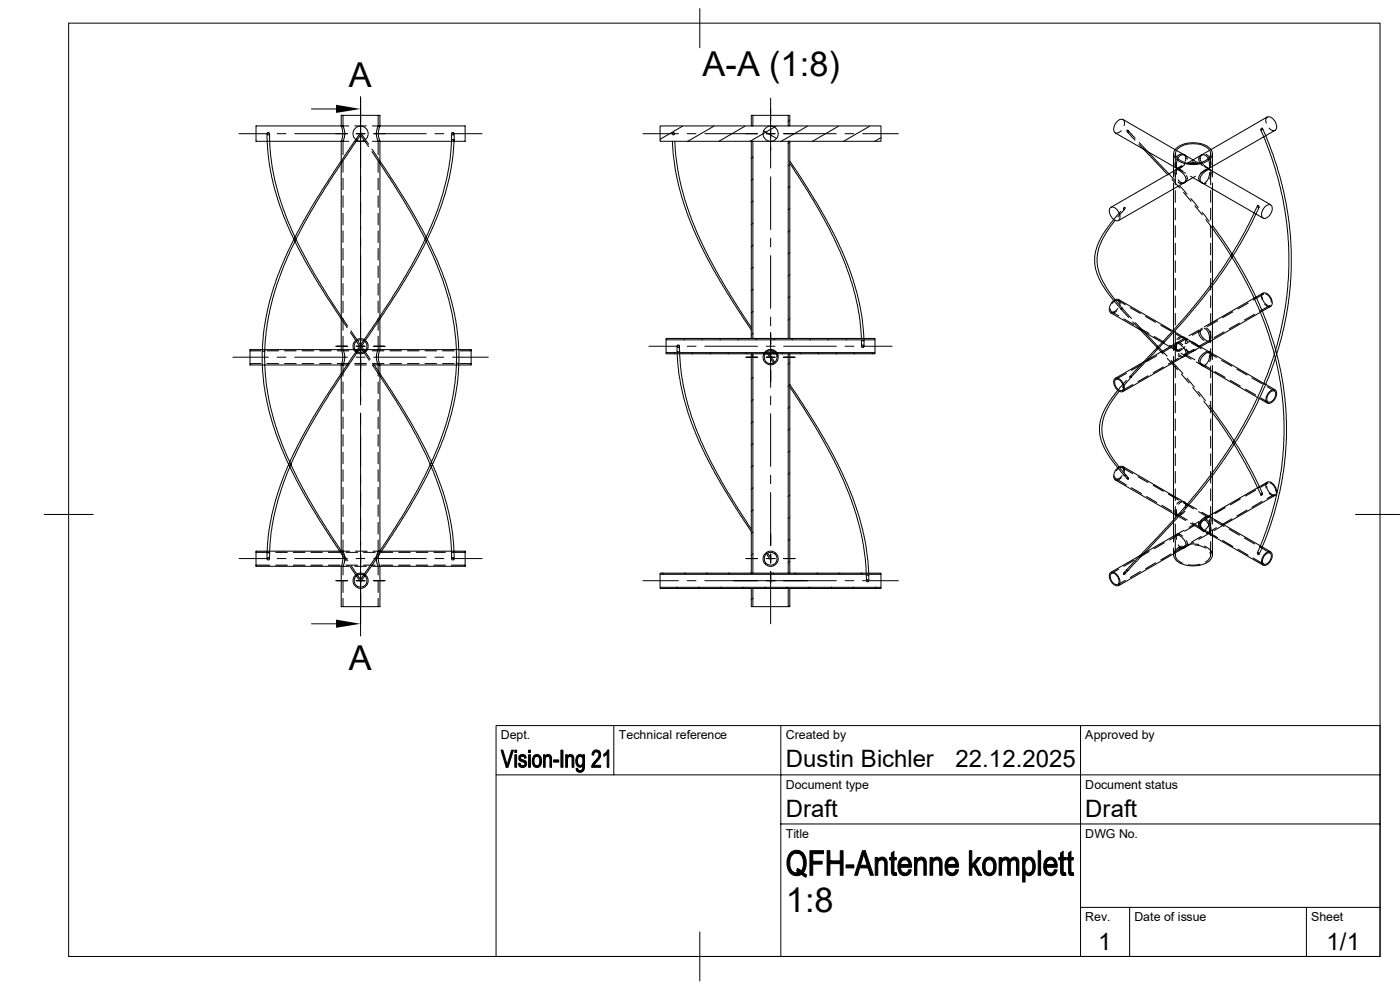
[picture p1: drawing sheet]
<svg xmlns="http://www.w3.org/2000/svg" width="297mm" height="210mm" viewBox="0 0 297 210" stroke-linecap="round" stroke-linejoin="round" font-family="sans-serif">
<defs><g id="words">
<g font-size="7.3">
<text x="149" y="16.2">A-A (1:8)</text>
<text x="74" y="18.4">A</text>
<text x="74" y="142.2">A</text>
<text x="166.7" y="193.5">1:8</text>
</g>
<g font-size="5.1">
<text x="166.7" y="162.8">Dustin Bichler</text>
<text x="202.7" y="162.8">22.12.2025</text>
<text x="166.7" y="173.2">Draft</text>
<text x="230.3" y="173.2">Draft</text>
<text x="233" y="201.5">1</text>
<text x="281.4" y="201.5">1/1</text>
</g>
<g font-size="2.6">
<text x="106.3" y="156.8">Dept.</text>
<text x="131.3" y="156.8">Technical reference</text>
<text x="166.7" y="156.8">Created by</text>
<text x="230.2" y="156.8">Approved by</text>
<text x="166.7" y="167.3">Document type</text>
<text x="230.2" y="167.3">Document status</text>
<text x="166.7" y="177.7">Title</text>
<text x="230.2" y="177.7">DWG No.</text>
<text x="230.2" y="195.4">Rev.</text>
<text x="240.7" y="195.4">Date of issue</text>
<text x="278.2" y="195.4">Sheet</text>
</g>
</g></defs>
<g fill="none" stroke="#000" stroke-width=".21">
<path d="M14.6 4.9h278.2v198h-278.2zM148.5 1.8v8.3M50.7 28.4h6.2M56.6 28.4l.3 4.2 .7 4.9 1.1 4.2 1.6 4.5 2.4 5.3 2.6 4.8 3.7 6.2 4.7 7M57.2 28.4l.2 4.1 .9 5.7 .9 3.5 2.1 5.8 1.5 3.3 3.2 6.1 3.4 5.6 4.4 6.7M58.8 28.4h1.9M62.5 28.4h11.2M66.1 23.1h5.2M72.4 24.5h8.2v2.3l-.3 1.2v1l.3 .9v44.3l-.3 1.3v.9l.3 .9v39.7l-.3 1.2v1.2l.3 .7v8.6h-8.2v-8.6l.3-1.3v-.9l-.3-.9v-39.7l.3-1.2v-1l-.3-.9v-44.3l.3-1.2v-1l-.3-.9zM72.8 24.5v2.3l.4 1.3-.1 1-.3 .8v2.9M72.8 34.1v2.4M72.8 37.8v2.5"/>
<path d="M74 26.7h-19.7v3.3h19.7M75.3 26.7h2.4M75.3 30h2.4M75.6 28.4h1.8M76.5 28.6l1.7 2.5M76.5 28.1l1.7 2.5M76.5 28.1v.5M76.5 28.1l-5.1 7.5-4.9 7.7-3.4 5.9-2.7 5.6-1.6 3.9-1.6 5.2-1.2 5.7-.3 4.8M76.5 28.6l-5.7 8.5-3.7 5.9-3.4 5.9-2.2 4.6-1.8 4.2-1.8 5.5-1.2 5.3-.4 3.8-.1 2.1M76.5 20.5v65.4M78.9 32.2l3.9 5.7 4.6 7.6 3 5.7 2.7 6.1 1.9 5.4 .9 3.9 .8 5.7 .1 4.8M78.9 31.6l7.7 11.9 3.7 6.5 2.6 5.5 1.9 5.1 1.7 6.2 .7 5.5 .1 4.8"/>
<path d="M79 26.7h19.7v3.3h-19.7M79.3 28.4h11.1M80.2 24.5v2.3l-.4 1.3 .1 1 .3 .8v2.9M80.2 34.1v2.4M80.2 37.8v2.5M92.3 28.4h1.8M95.8 29.7l-.4 4.6-.9 4.7-1.6 5.3-2.1 5.3-2.3 4.6-3.6 6.3-4 6.3-11.6 17.2-2.9 4.6-3.3 6-2.5 5.3-2.1 6-.8 3.3-.6 3-.4 5M95.8 28.4v1.3M95.8 29.7h.5M96 28.4h6.3M96.3 29.7l-.4 5-.6 3-.8 3.3-2.6 7-2.2 4.6-3.1 5.7-3.9 6.3-10.6 15.5-4 6.3-3.9 6.9-2.6 5.3-2.1 5.7-1.3 5-.8 4.2-.2 3.7M96.3 29.7h.1"/>
<path d="M96.4 28.4l-.1 1.3M136.4 28.4h7.5M140 26.7h46.9v3.3h-46.9zM142.7 30l.1 2.5 .5 3.4 .6 3.1 1.1 4.1 2 5.3 1.4 3.2 3.1 5.9 3.8 6.3 4.1 6.2M143.2 30l.1 2.8 .8 4.9 1.3 4.9 1.2 3.8 2.9 6.4 2.3 4.3 2.6 4.7 5 7.7M144.8 26.8l-4.8 2.7M145.8 28.4h1.9M149.5 28.4h11.2M151.5 26.8l-5.7 3.2M158.1 26.8l-5.7 3.2M159.4 24.5h.3v2.2h-.3zM159.4 30h.3v41.8h-.3z"/>
<path d="M159.7 24.5h7.5M159.8 33.3l-.4 .4M159.8 37.9l-.4 .4M162 27.8l2.8 1.6M162.6 28.4h1.8M163.5 20.8v12.9M163.5 33.8v1.8M163.5 37.5v11.2M164.7 26.8l-5.7 3.2M166.2 28.4h11.2M167.2 30h.4v41.8h-.4zM167.2 24.5h.4v2.2h-.4z"/>
<path d="M167.6 25.4l-.4 .4M167.6 30.1l-.4 .4M167.6 34.8l-.4 .4M167.6 39.5l-.4 .4M167.6 34.7l3.7 5.8 3.6 6.1 2.3 4.6 1.8 4.1 1.2 3.2 1.3 4.3 1 5.2 .3 3.8M167.6 34.2l3.6 5.6 4.2 7 2 3.8 2 4.5 1.5 4.1 1.3 4.4 .8 4.4 .3 3.8M171.3 26.8l-5.6 3.2M177.9 26.8l-5.6 3.2M179.3 28.4h1.8M183 28.4h7.6M184.5 26.8l-5.6 3.2M186.9 29.2l-1.4 .8"/>
<path d="M237.9 27.7l-.7 .5h-.6l14.9 8.5M238.2 25.4a1.93 1.93 0 0 0-1.9 2.2l.3 .6M238.5 26.7v-.9l-.2-.4 13.1 7.5M239.1 27.6a.23 .23 0 0 1 .3 .2 .23 .23 0 0 1-.1 .3zM239.2 28l1.6 1.8M239.3 27.7l1.5 1.6M241.6 30.6l6.2 6.5M241.7 30.2l1.7 1.8M243.5 32.2l5.8 6.2M248.6 38l1.7 1.9M249 32.6v4.9M249 38.8v35.6"/>
<path d="M249.3 34.5v.6a.53 .53 0 0 0 .3 .6 .53 .53 0 0 0 .6-.3l.5-.3M249.3 32.6v2.9M249.3 36.7v2.5M249.5 31.5a5.9 5.9 0 0 1 7.3 0 1.5 1.5 0 0 1-.4 2.5 6 6 0 0 1-6.9-.3 1.44 1.44 0 0 1 0-2.2zM249.5 35.6l.3 .2M249.5 36l-.2 .5 .1 1M249.5 36l.6 .1 .6 .4 .8 1 .1 .6-.5 .7M249.5 36l-13.8 8M249.7 33.3l.7-.6a.95 .95 0 0 1 1 .4 .95 .95 0 0 1 0 1.1M249.8 35.9l-.3 .1M249.8 31.6a5.2 5.2 0 0 1 6.9 .4 1.71 1.71 0 0 1-1.4 2.3 5 5 0 0 1-5.7-1.1 1.31 1.31 0 0 1 .2-1.6zM249.9 38.6l.5 .3 .7-.1"/>
<path d="M250.2 39.3l1.6 1.9M250.7 35.3l-1.2 .7M250.9 36.3l-.8-.4a.45 .45 0 0 0-.4 .1 .45 .45 0 0 0-.1 .4v.6M251.1 32.8l.3 .1M251.4 32.9l1.7 1M251.4 32.9h-.7l-.7 .5-.4 1.1v1.1l.2 .2h.4l1.1-.9M251.4 32.9l.4 .5 .1 .4M251.4 38.7l-.3 .1M251.7 37.3l.2 .7-.4 .7h-.9l-.6-.6M252 34.7a3.9 3.9 0 0 1 2.3 0M252.6 37.4l2.5 1.4M253.1 33.9v.9"/>
<path d="M253.1 33.9l1.2 .8M253.1 33.9l-1.3 .8M253.6 37.4l-16.3 9.4M254.8 32.9l.4-.1 .4 .1 .7 .7 .3 .9v.8l-.1 .5h-.3M254.8 32.9l-.4 .5-.1 .5 .3 .6 .5 .6M254.8 33l-.2 .5 .1 .7 .6 .7 .9 .7M254.8 38.7l.3 .1M254.8 32.9l-1.7 1M255.1 38.8l12.9 7.5M255.1 32.8l-.3 .1M255.1 38.8l.2 .1h.6M255.4 35.3l1.3 .7"/>
<path d="M255.9 32.8l.7 .6 .3 1.5M256 35.9l-.8 .4-.8 1-.1 .6 .2 .5M256.4 35.9l.3 .1M256.6 36.6l-.2 1.3-.5 .7-.3 .1M256.7 36l12.9 7.4M256.7 36l.2 .9-.2 1.1M256.7 36l-.7 .1-.6 .4-.7 1-.1 .6 .5 .7M256.7 35.6l-.3 .2M256.8 32.6v2.9M256.8 36.7v2.5M257.2 32.6v4.9M257.2 38.8v37.5"/>
<path d="M267.5 27.6l2.2 5.7 1.4 4.4 .9 3.7 1 5.8 .4 6.3-.1 5.5-.3 4.2-.5 3.3-.9 4.1-1.1 4.1-2.4 6.7M267.5 27.3a.2 .2 0 0 1 .4 0 .2 .2 0 0 1-.2 .3h-.2zM267.8 27.2l2.9 7.5 1.6 5.7 1.2 6.7 .4 5.9-.1 7.3-.8 6.3-1.6 6.6-1.7 5.2-1.2 3.2M268.6 26.1l-.1-.6 .4-.7-14.1 8.1M268.9 24.8a1.93 1.93 0 0 1 1.9 2.3l-.3 .5M269.2 27.2l.8 .5 .5-.1M270.5 27.6l-15.8 9.1M72.8 41.5v2.5M72.8 45.3v2.4M72.8 49v2.4M72.8 52.7v2.5M72.8 56.4v2.5"/>
<path d="M80.2 41.5v2.5M80.2 45.3v2.4M80.2 49v2.4M80.2 52.7v2.5M80.2 56.4v2.5M159.8 42.6l-.4 .4M159.8 47.3l-.4 .4M159.8 52l-.4 .4M159.8 56.7l-.4 .3M163.5 50.5v1.9M163.5 54.2v11.2M167.6 44.2l-.4 .3"/>
<path d="M167.6 48.9l-.4 .3M167.6 53.5l-.4 .4M167.6 58.2l-.4 .4M235.6 44.1a1.45 1.45 0 0 1 1.8 1.2l.2 .3a.82 .82 0 0 1-.3 1.2 .82 .82 0 0 1-1.2-.4 1.84 1.84 0 0 1-.5-2.3zM236.6 46.8l-1.8 2.4-1.4 2.6-.6 2-.1 2 .6 2.3 .7 1.7 1.6 2.5 2.4 3.1M237.7 44.8l-2.7 3.4-1.8 2.9-.8 2.3-.2 2.5 .6 2.3 1.1 2.3 2.7 3.6 1.2 1.4h.3l-.1-.1M238.4 44.1l.1-.1a.17 .17 0 0 1 .1 .3 .17 .17 0 0 1-.3 0zM238.6 44.4l-1.4 1.6M249.3 40.4v2.5M249.3 44.2v2.5M249.3 47.9v2.4M249.3 51.6v2.5"/>
<path d="M249.3 55.3v2.5M249.3 59.1v2.4M251.1 40.8l1.6 1.9M252.6 42.1l1.6 1.9M253.5 43.6l1.6 2M255 45l1.5 1.9M255.8 46.6l3.7 5 2.4 3.8 2.7 4.8 1.5 3.1M256.8 40.4v2.5M256.8 44.2v2.5M256.8 47.9v2.4M256.8 51.6v2.5M256.8 55.3v2.5"/>
<path d="M256.8 59.1v2.4M257.2 47.8l4.9 7.2 1.9 3.3 2.5 4.8M266.8 43.6a.24 .24 0 0 1 .3 .1 .24 .24 0 0 1-.2 .3zM266.8 43.6l-1.9 4.1-2.3 4.1-2.6 4.2-2.8 4-2.6 3.5-5.4 6.3-9.5 10.1 .1 .2 .2-.1M267.1 44l-2.4 4.9-2.3 4.1-3.2 4.8-2.2 3-2.9 3.8-3.8 4.4-10.3 11M268.2 44.1l.2-.3a.82 .82 0 0 1 1.2-.3 .82 .82 0 0 1 .3 1.1 1.93 1.93 0 0 1-1.8 1.7 1.51 1.51 0 0 1 .1-2.2zM49.4 75.8h7.5M53 77.1h2.4M53 74.4h2.4M55.7 74.4l.1 5.3 .8 5.6 1.4 5 1.8 4.9 1.7 3.9 3.2 6.1 3.2 5.3 5.5 8.5M55.7 74.4h.5M55.7 74.4h.1"/>
<path d="M56.2 74.4l.1 5.3 .7 4.8 1.2 4.8 1.9 5.5 3 6.6 2.1 4 4.2 6.9 4.4 6.6M56.6 77.1h2.5M56.6 74.4h2.5M58.8 75.8h1.9M60.4 77.1h2.4M60.4 74.4h2.4M62.5 75.8h11.2M64.1 77.1h2.4M64.1 74.4h2.4M67.8 77.1h2.5M67.8 74.4h2.5M71.2 73.4h2.5"/>
<path d="M71.5 77.1h2.5M71.5 74.4h2.5M72.8 71.3v2.9l.4 1.3-.1 1-.3 .8v2.5M72.8 60.2v2.4M72.8 63.9v2.4M72.8 67.6v2.5M74 77.4h-21v-3.2h46.9v3.2h-20.9M74.3 70.5l4.1 6M74.5 70.2l4 6M75.3 77.4h2.4M75.3 77.1h2.4M75.3 74.4h2.4"/>
<path d="M75.6 75.8h1.8M75.6 73.4h1.8M79 77.1h2.4M79 74.4h2.4M79 77.5l5 7.5 3.5 5.9 2.9 5.6 1.6 3.7 1.6 4.4 1.3 5 .7 4.8 .2 4.1M79.2 77.2l5.8 8.8 2.8 4.7 2.5 4.7 2.2 4.8 1.5 4.1 1.4 5.1 .7 4.1 .3 5M79.3 75.8h11.1M79.3 73.4h2.4M80.2 71.3v2.9l-.4 1.3 .1 1 .3 .8v2.5M80.2 60.2v2.4M80.2 63.9v2.4M80.2 67.6v2.5"/>
<path d="M82.7 77.1h2.5M82.7 74.4h2.5M86.4 77.1h2.5M86.4 74.4h2.5M90.2 77.1h2.4M90.2 74.4h2.4M92.3 75.8h1.8M93.9 77.1h2.5M93.9 74.4h2.5M96 75.8h7.6M96.8 77.1l-.1 2.1-.4 3.9-1.2 5.2-2.2 6.7-1.4 3.1-2.8 5.6-2.6 4.5-3.9 6.3-5.7 8.4M96.8 77.1h.5"/>
<path d="M97.3 77.1l-.4 4.9-.8 4.2-1.1 4.2-2.4 6.3-2.7 5.6-3.4 6-4.9 7.7-5.1 7.4M97.3 77.1h.1M97.6 77.1h2.3M97.6 74.4h2.3M137.7 73.4h6.2M141.3 72.1v2.7M141.3 72l.1 .1M141.3 71.8h44.3v.3h-44.3zM141.3 74.8h44.3v.3h-44.3zM143 74.8l.1 .3M143.6 73.4l.1 1.2h.5l-.1-1.2M143.7 75.1l.3 3.8 .8 4.4 1.2 4.4 1.5 4.1 2 4.5 2 3.8 4.2 7 3.7 5.6"/>
<path d="M144.2 75.1l.3 3.8 1 5.2 1.2 4.3 1.2 3.2 1.8 4.1 2.4 4.6 3.3 5.8 4 6.1M145 71.8l.2 .3M145.8 73.4h1.9M146.8 74.8l.1 .3M148.9 71.8l.1 .3M149.5 73.4h11.2M150.6 74.8l.1 .3M152.7 71.8l.1 .3M154.4 74.8l.2 .3M156.5 71.8l.2 .3M158.2 75.8h2.5M158.2 74.8l.2 .3"/>
<path d="M159.4 75.1h.3v46.5h-.3zM159.8 61.3l-.4 .4M159.8 66l-.4 .4M159.8 70.7l-.4 .4M159.8 75.4l-.4 .4M160.3 71.8l.2 .3M162 75.1h2.9M162.1 75.1a1.58 1.58 0 0 1 1.4-.9 1.58 1.58 0 0 1 1.4 .9M162.1 74.8l.1 .3M162.6 73.4h1.8M162.6 75.8h1.8M162.8 75.1l1.3 1.9"/>
<path d="M163.2 75.1l1.1 1.7M163.4 74.2l.9 .9M163.5 67.3v1.8M163.5 70.5v11.7M164.1 77l-.2 .3M164.2 71.8l.1 .3M165.1 75.4l-.3 .3M165.9 74.8l.1 .3M166.2 73.4h11.2M166.2 75.8h2.5M167.2 75.1h.4v46.5h-.4zM167.6 62.9l-.4 .3"/>
<path d="M167.6 67.6l-.4 .3M167.6 76.9l-.4 .4M168 71.8l.1 .3M169.7 74.8l.1 .3M171.8 71.8l.2 .3M173.5 74.8l.2 .3M175.6 71.8l.2 .3M177.3 74.8l.2 .3M179.3 73.4h1.8M179.5 71.8l.1 .3M181.1 74.8l.2 .3M182.8 73.4v-1.1l.2-.1 .3 .1v1.1"/>
<path d="M183 73.4h6.3M183.3 71.8l.1 .3M185 74.8l.1 .3M185.6 72.1v2.7M235.8 66.1l1.6 .9M236.9 65.9l-.6 .5h-.6l14.1 8.1M237.1 65.4a.96 .96 0 0 1-1.5 .6l-.1-.5M237.2 63.8l1.5 .8M237.3 63.5a1.73 1.73 0 0 0-1.9 1.7l-.1 .6 .4 .5M237.4 64.4a.66 .66 0 0 0-.5-.7 .66 .66 0 0 0-.7 .4l-.3 .3M237.6 64.9v-.8l-.3-.6 13.3 7.7M237.8 65.5l1.6 1.9"/>
<path d="M238 65.4l2 2.2M238.4 67.6l2.2 1.3M239 79.2l-2.3 1.3M239.8 65.3l2.1 1.2M240 80l-1.9 2.2M240.3 68.3l6.5 6.8M240.9 68.5l1.7 1.8M241.6 69.5l2.2 1.2M242.2 77.3l-2.2 1.3M242.8 70.4l4.8 5.2M243 67.1l2.2 1.3M243.5 79.7l-2.1 1.2"/>
<path d="M244.9 71.4l2.1 1.2M245.4 75.5l-2.2 1.2M246.3 69l2.1 1.2M246.8 77.9l-2.2 1.2M247.6 76l2.2 2.4M248.1 73.2l2.2 1.3M248.5 76.5l2.5 2.8M248.6 73.6l-2.1 1.2M249 75.6v39.4M249.3 73.2v.9a.49 .49 0 0 0 .5 .3 .49 .49 0 0 0 .4-.2l.5-.3M249.3 62.8v2.4M249.3 66.5v2.5"/>
<path d="M249.3 70.2v2.5M249.3 74v2.4M249.3 77.7v2.4M249.5 70.9l2.1 1.2M249.5 72.8l-.2 .5 .1 1M249.5 72.8l.5 .1 .6 .3 .7 .8 .2 .6a.96 .96 0 0 1-.4 1M249.5 72.8l-12.9 7.5M249.6 73.2v.8a.55 .55 0 0 0 .4 .5 .55 .55 0 0 0 .6-.3l.8-.7M249.7 72.1l.7-.7h.6l.2 .2a.91 .91 0 0 1 .2 1.3M249.8 72.6l-.3 .2M249.9 75.4l.7 .4 .5-.2M250 76l-2.1 1.2"/>
<path d="M250.1 72.1l.5-.5 .5-.1 .5 .3 .3 .6M250.5 74.9l2.2 1.3M250.6 79.4l1.7 1.8M250.9 73.2l-.8-.5a.45 .45 0 0 0-.5 .1 .45 .45 0 0 0 0 .5v.5M251.1 71.5l.3 .2M251.2 71.8l-1.7 1M251.3 75.1l2.2 1.2M251.4 75.5l-.3 .1M251.6 74.1l.7 .6 .6-.1 .8-.5M251.7 71.8l2.1 1.3M251.7 74.1l.2 .7-.5 .7-.8 .1-.6-.6M251.7 72.9l.4-.3 .6-.1 1.9 1.1"/>
<path d="M251.9 71.8l-2.2 1.2M252.7 72.7l2.1 1.3M253.1 72.6l1.6 1-1.6 .9M253.2 74.1l-2.1 1.3M253.6 74.2l-15.3 8.9M253.8 76.8l1.3 .8M254.4 70.1l-.1 .4 .1 .6 1 1.1M254.4 70l-2.1 1.2M254.6 77l2.1 1.2M254.8 69.8l-.2 .5 .2 .7 .8 1 .6 .4M254.8 77.4l.3 .2M254.9 73.7l1.8 1"/>
<path d="M255.1 77.6l13.8 7.9M255.1 69.6l-.3 .2M255.1 77.6l.3 .1 .5-.1M255.1 69.9l-2.2 1.2M255.5 69.7l.5 .3 .5 .8 .1 .9-.1 .8M255.9 69.6l.5 .4 .3 .5 .2 1.2M255.9 74.6l2.2 1.2M256 74.6l-1.1 .7-.4 .6-.2 .7 .2 .5M256.4 74.5l.3 .2M256.5 72.3l-2.2 1.2M256.6 75.3l-.2 1.3-.4 .5-.4 .3M256.7 74.7l13.8 8"/>
<path d="M256.7 74.7l.2 .9-.2 1.1M256.7 74.7l-.5 .1-.6 .3-.7 .8-.3 .6a.96 .96 0 0 0 .5 1.1M256.7 72.4l-.3 .2M256.8 62.8v2.4M256.8 66.5v2.5M256.8 70.2v2.5M256.8 74v2.4M256.8 77.7v2.4M257.2 77.5v33.7M257.8 78.8l2.1 1.3M258.3 68l-2.1 1.3M259.2 76.5l2.1 1.2"/>
<path d="M259.7 70.4l-2.1 1.2M261.5 66.2l-2.1 1.2M262.4 78.3l2.1 1.2M262.9 68.5l-2.1 1.3M264.8 64.3l-2.2 1.2M266.1 63.3l2.5 6.2 2 6.5 1 5 .3 2.5 .5 6-.2 7.4-.8 5.6-1.8 7.1-2.2 6.2M266.1 66.7l-2.1 1.2M266.5 63.1l2.5 5.9 1.3 4.2 1 3.5 .9 4.8 .6 4.6 .1 3.2-.2 7.2-.9 6.5-1.6 6.3-1 3.1-1.4 3.6M266.5 63.1l-.4 .2M267.8 63a2.1 2.1 0 0 0 1.2 1.8M268 62.2a1.93 1.93 0 0 1 1.9 2.2l-.3 .6M268 62.2l-.4 .4 .1 .9"/>
<path d="M268 62.2l-12.5 7.1M268.1 62.4l-2.2 1.3M268.3 64.6l.7 .4h.6M268.5 62.4a2.02 2.02 0 0 1 1.2 1.7M269.5 64.8l-2.3 1.2M269.6 65l-14.9 8.6M72.8 81v2.5M72.8 84.8v2.4M72.8 88.5v2.4M72.8 92.2v2.5M72.8 95.9v2.5M72.8 99.7v2.4"/>
<path d="M76.5 87.6v47.3M80.2 81v2.5M80.2 84.8v2.4M80.2 88.5v2.4M80.2 92.2v2.5M80.2 95.9v2.5M80.2 99.7v2.4M159.8 80.1l-.4 .3M159.8 84.8l-.4 .3M159.8 89.4l-.4 .4M159.8 94.1l-.4 .4M159.8 98.8l-.4 .3"/>
<path d="M163.5 84v1.9M163.5 87.8v11.1M167.2 82l.4-.4 6 9.3 3.5 6.3 2.6 5.3 1.8 4.7 1.5 5.3 .6 2.8 .5 3.4 .2 2.9M167.6 86.3l-.4 .4M167.6 90.9l-.4 .4M167.6 95.6l-.4 .4M167.6 82.1l3.4 5.2 3.3 5.6 3.5 6.5 2 4.6 1.8 4.9 1.1 4.3 .9 5.6 .2 2.8M236.5 80.3a1.45 1.45 0 0 1 1.9 1.2l.1 .4a.82 .82 0 0 1-.3 1.1 .82 .82 0 0 1-1.1-.3 1.84 1.84 0 0 1-.6-2.4zM236.7 80.5a1.54 1.54 0 0 1 1.6 1.7 .61 .61 0 0 1-.4 .7 .61 .61 0 0 1-.7-.3 1.6 1.6 0 0 1-.5-2.1zM237.4 83l-1.9 2.6-.8 1.6-.8 2.2-.1 2 .5 2.4 .9 2.2 1.1 1.7 2.5 3M238.1 99.2l2.2 1.3M238.2 99a1.74 1.74 0 0 0-1.9 1.7v.5l.3 .6"/>
<path d="M238.4 99.8a.66 .66 0 0 0-.5-.7 .66 .66 0 0 0-.8 .4l-.3 .4M239 80.7l-2.4 2.7-1.9 2.9-.9 1.7-.5 2.3v2l.9 2.6 1.6 2.6 2.7 3.3M240.3 81.6l-2.2 1.2M249.3 81.4v2.5M249.3 85.1v2.5M249.3 88.9v2.4M249.3 92.5v2.5M249.3 96.3v2.5M249.3 100v2.5M251.8 80.2l1.6 1.9M253 82.2l1.6 1.9M254.2 83.1l1.5 1.9"/>
<path d="M255.4 85.1l3.2 4.3 3.4 5.1 3.2 5.7 1.6 3.3M256.5 86l3.6 4.9 2.7 4.1 2.3 4.1 2.1 4.2M256.8 81.4v2.5M256.8 85.1v2.5M256.8 88.9v2.4M256.8 92.5v2.5M256.8 96.3v2.5M256.8 100v2.5M261 80.7l2.1 1.2M264.2 82.5l2.2 1.3M265.6 80.2l2.2 1.2M267.5 84.4l1.5 .9"/>
<path d="M268.1 81.4l-2.4 5.2-2.7 5-2.6 4.2-3.6 5.1-3.4 4.2-4.4 5.2-10 10.6M268.1 81.4l.4 .2M268.5 81.6l-2.8 5.9-2.4 4.4-3.5 5.4-3 4.2-7.2 8.5-10.3 11M268.8 82l1.6 .9M269.1 83.3l.3-.2a.82 .82 0 0 1 1.1-.4 .82 .82 0 0 1 .3 1.2 1.93 1.93 0 0 1-1.8 1.7 1.51 1.51 0 0 1 .1-2.3zM269.2 83.4l.3-.2a.66 .66 0 0 1 .9-.3 .66 .66 0 0 1 .2 1 1.59 1.59 0 0 1-1.6 1.4l-.2-.4v-.5zM9.4 109.1h10.4M50.7 118.5h6.2M54.3 119.9h2.9M54.3 117.2h2.9M56.7 117.2l-.1 1.3M56.7 117.2h.5"/>
<path d="M57.2 117.2v1.3M58.5 119.9h2.5M58.5 117.2h2.5M58.8 118.5h1.9M62.2 119.9h2.5M62.2 117.2h2.5M62.5 118.5h11.2M66 119.9h2.4M66 117.2h2.4M69.7 119.9h2.4M69.7 117.2h2.4M72.8 114.6v2.4l.4 1.3-.1 1-.3 .8v1.9"/>
<path d="M72.8 103.4v2.4M72.8 107.1v2.5M72.8 110.8v2.5M73.4 119.9h2.5M73.4 117.2h2.5M74.2 116.9h-19.9v3.2h19.7M74.5 120l2 2.9M75.4 116.9h2.5M75.6 118.5h1.8M77.1 119.9h2.5M77.1 117.2h2.5M79.2 116.9h19.5v3.2h-19.7"/>
<path d="M79.3 118.5h11.1M80.2 114.6v2.4l-.4 1.3 .1 1 .3 .8v1.9M80.2 103.4v2.4M80.2 107.1v2.5M80.2 110.8v2.5M80.9 119.9h2.4M80.9 117.2h2.4M84.6 119.9h2.4M84.6 117.2h2.4M88.3 119.9h2.5M88.3 117.2h2.5M92 119.9h2.5"/>
<path d="M92 117.2h2.5M92.3 118.5h1.8M95.8 119.9h2.9M95.8 117.2h2.9M96 118.5h6.3M158.2 118.5h2.5M159.8 103.5l-.4 .3M159.8 108.1l-.4 .4M159.8 112.8l-.4 .4M159.8 117.5l-.4 .4M162.5 119.5l-.2 .1M162.6 118.5h1.8"/>
<path d="M162.8 117.3l.7 1v.5l-.9-1.3M163.5 100.8v1.8M163.5 104.5v11.2M163.5 117.5v1.9M164.6 117.3l-.2 .2M166.2 118.5h2.5M167.6 100.3l-.4 .4M167.6 105l-.4 .4M167.6 109.7l-.4 .3M167.6 114.3l-.4 .4M167.6 119l-.4 .4M236.7 101.6l2.3 1.3"/>
<path d="M237.9 101.3l-.7 .6-.6-.1 14.9 8.6M238 100.9a.96 .96 0 0 1-1.4 .5l-.1-.4M238.5 100.3v-.9l-.2-.4 12.4 7.2M238.5 100.8l.7 .8M238.8 100.7l.5 .6M238.8 100.7v.2l-.3-.1M239.1 101.2a.25 .25 0 0 1 .3 .2 .25 .25 0 0 1-.1 .3zM240 103.5l2.2 1.2M240.6 118.9l-2.2 1.2M241.4 101.1l2.1 1.3M243.2 105.3l2.2 1.3M243.8 117l-2.2 1.3"/>
<path d="M244.6 103l2.2 1.2M245.2 119.4l-2.2 1.2M246.5 107.2l2.1 1.3M247 115.1l-2.1 1.3M247.9 104.8l2.1 1.3M248.4 117.5l-2.1 1.3M249 117.7a3.3 3.3 0 0 0 3.5 2.3 5.3 5.3 0 0 0 4.3-1.3l.4-1M249.3 108.1v.6a.53 .53 0 0 0 .3 .6 .53 .53 0 0 0 .6-.2l.5-.3M249.3 103.7v2.5M249.3 107.4v2.5M249.3 111.2v2.5M249.3 114.9v2.8"/>
<path d="M249.4 117.7a1.87 1.87 0 0 0 1.5 1.8M249.5 109.2l.3 .2M249.5 113.5l-.2 .4 .1 1M249.5 113.5h.4l1 .6 .6 .8v.4a.87 .87 0 0 1-.4 .9M249.5 113.5l-13.8 7.9M249.6 108.1v.9a.46 .46 0 0 0 .3 .5 .46 .46 0 0 0 .5-.2l1-.8M249.7 106.9l.5-.5h.9l.5 .7-.2 .7M249.7 109.1l2.2 1.2M249.8 113.3l-.3 .2M249.9 116l.5 .4 .7-.2M250.1 107l.5-.5h.6l.5 .3 .2 .5M250.3 113.3l-2.2 1.3"/>
<path d="M250.7 115.8l-.1 .1a2.44 2.44 0 0 0-1.6 1.8v-1.5M250.9 113.7l-.9-.5a.67 .67 0 0 0-.4 1.1v.1M251.1 106.7l2.1 1.2M251.1 106.4l.3 .2M251.1 116.2l-13.8 8M251.2 112.5l-1.7 1M251.4 116.1l-.3 .1M251.6 115.7l-2.1 1.2M251.7 114.7l.1 .4a.97 .97 0 0 1-.7 1.1 .97 .97 0 0 1-1.1-.6M251.8 106.8l2.1 1.2M251.8 115.5h2.5M252.2 115.7h-.2a3.4 3.4 0 0 0-2.1 .9"/>
<path d="M252.6 111l15.4 8.9M252.9 110.9l2.2 1.3M253.2 115.1l-2.1 1.1M253.5 115.6l1.2 .2 1.2 .5M253.5 111.4l-2.2 1.3M254.3 108.5l2.2 1.3M254.4 110.8l-.1 .4 .1 .6 1 1M254.4 110.6l-2.1 1.2M254.6 119.7l-1.4 .2-1.1-.1M254.8 110.5l-.2 .4 .1 .7 .7 .9 .8 .5M254.8 112.3l.3 .1M254.8 113.8l-2.1 1.3"/>
<path d="M255 108.7l1.7 .9M255.1 110.2l-.3 .2M255.1 112.4l.8 .1M255.5 110.3l.4 .2 .5 .7 .2 1.2-.1 .7M255.5 115.8l.1 .1a2.44 2.44 0 0 1 1.6 1.8M255.9 110.2l.7 .7 .3 1.5M256 109.5l-.9 .6-.7 .8-.1 .6 .2 .6M256.2 112.8l2.1 1.2M256.4 109.5l.3 .1M256.6 110.2l-.2 1.3-.4 .6-.4 .3M256.7 117.2a1.49 1.49 0 0 1-1 2.1M256.7 109.6l.2 .9-.2 1.1"/>
<path d="M256.7 109.6h-.5l-.9 .7-.6 .8-.1 .4a.87 .87 0 0 0 .5 .9M256.7 113l-2.4 1.4M256.7 109.6l11.1 6.4M256.7 109.6l-2.1 1.2M256.8 103.7v2.5M256.8 107.4v2.5M256.8 111.2v2.5M256.8 114.9v2.8M257.2 112.4v5.3M257.6 110.4l2.1 1.3M258.1 111.9l-2.2 1.3M259.4 114.6l2.1 1.3"/>
<path d="M259.9 107.7l-2.1 1.3M260.8 112.3l2.1 1.2M261.3 110.1l-2.1 1.2M262.6 116.5l2.2 1.3M263.1 105.8l-2.1 1.3M264 114.1l2.1 1.3M264.5 108.2l-2.1 1.3M265.9 118.4l2.2 1.3M266.4 104l-2.2 1.2M266.7 117.3a.21 .21 0 0 1 .3 .1 .21 .21 0 0 1-.1 .2zM266.8 103.5l.7 1.5M266.8 103.5l2.1-1.2-.3 .4v.8"/>
<path d="M266.8 103.5l-11.3 6.5M267.2 103.3l.6 1.3M267.2 103.3l-.4 .2M267.2 116l2.3 1.3M267.4 115.8l-.6 1.5M267.4 115.8l.4 .2M267.5 104.7l.2-.1a.21 .21 0 0 1 .1 .3 .21 .21 0 0 1-.3 0zM267.8 116l-.7 1.6M267.8 116h.1M267.8 106.3l-2.2 1.3M267.8 116l1.8 1.1M268.2 117.7l.2-.3a.82 .82 0 0 1 1.2-.3 .82 .82 0 0 1 .3 1.1 1.93 1.93 0 0 1-1.8 1.7 1.51 1.51 0 0 1 .1-2.2z"/>
<path d="M268.3 117.8l.3-.2a.66 .66 0 0 1 .9-.3 .66 .66 0 0 1 .2 .9 1.59 1.59 0 0 1-1.6 1.5l-.3-.4v-.6zM268.7 103.1a2.1 2.1 0 0 0 1.3 1.8M268.9 102.3a1.93 1.93 0 0 1 1.9 2.2l-.3 .6M269 102.5l-1.5 .9M269.2 104.6l.7 .5h.6M269.4 102.4a1.9 1.9 0 0 1 1.2 1.8M270.4 104.9l-1.6 .8M270.5 105.1l-12.9 7.5M287.6 109.1h9.3M66.1 132.3h5.2M71.2 123.2h2.5M72.8 123.2v2.5"/>
<path d="M72.8 126.9v1.8M74.2 120.1l2.3 3.3M75.3 120.1h2.4M75.6 123.2h1.8M76.5 122.9v.5M79.3 123.2h2.4M80.2 123.2v2.5M80.2 126.9v1.8M136.4 123.2h7.5M140 124.6h46.9v.2h-46.9zM140 121.6h46.9v.2h-46.9zM140 121.8v2.8"/>
<path d="M140.5 121.5l.3 .3M143.6 124.5l.2 .3M145.2 121.5l.3 .3M145.8 123.2h1.9M148.2 124.5l.3 .3M149.5 123.2h27.9M149.9 121.5l.3 .3M152.9 124.5l.3 .3M154.6 121.5l.3 .3M157.6 124.5l.3 .3M159.3 121.5l.2 .3M159.4 124.8h.3v3.9h-.3z"/>
<path d="M159.7 128.7h7.5M159.8 126.9l-.4 .3M162.3 124.5l.2 .3M163.5 121.2v11.1M164 121.5l.2 .3M166.9 124.5l.3 .3M167.2 124.8h.4v3.9h-.4zM167.6 128.4l-.3 .3M168.6 121.5l.3 .3M171.6 124.5l.3 .3M173.3 121.5l.3 .3M176.3 124.5l.3 .3"/>
<path d="M178 121.5l.2 .3M179.3 123.2h1.8M181 124.5l.2 .3M182.7 121.5l.2 .3M183 123.2h7.6M183.8 123.2l.1-1.2h.4v1.2M185.7 124.5l.2 .3M186.9 121.8v2.8M235.6 121.5a1.45 1.45 0 0 1 1.8 1.2l.2 .4a.82 .82 0 0 1-.3 1.1 .82 .82 0 0 1-1.2-.3 1.84 1.84 0 0 1-.5-2.4zM235.8 121.6a1.54 1.54 0 0 1 1.6 1.8 .61 .61 0 0 1-.4 .7 .61 .61 0 0 1-.7-.4 1.6 1.6 0 0 1-.5-2.1zM237.4 120.7l-1.6 .9M238.4 121.5a.19 .19 0 0 1 .3 .1 .19 .19 0 0 1-.2 .2h-.2z"/>
<path d="M238.7 123.1l-1.5 .9M239 120.9l-.6 .6M239 120.9v.2l.3-.1M239.3 121l-.7 .8M241.9 121.2l-2.1 1.3M130.2 153.9v10.5M165.7 153.9v49M229.2 153.9v49M105.2 164.4h187.6M165.7 174.8h127.1M148.5 197.7v10.4M229.2 192.5h63.6"/>
<path d="M239.6 192.5v10.4M277.2 192.5v10.4M105.2 202.9v-49h187.6v49"/>
<circle cx="56.9" cy="28.4" r=".26"/>
<circle cx="76.5" cy="28.4" r="1.61"/>
<circle cx="96.1" cy="28.4" r=".26"/>
<circle cx="142.9" cy="28.4" r=".25"/>
<circle cx="163.5" cy="28.4" r="1.61"/>
<circle cx="76.5" cy="73.4" r="1.61"/>
<circle cx="76.5" cy="73.4" r="1.36"/>
<circle cx="143.9" cy="73.5" r=".26"/>
<circle cx="163.5" cy="75.8" r="1.61"/>
<circle cx="163.5" cy="75.8" r="1.36"/>
<circle cx="183" cy="73.4" r=".26"/>
<circle cx="56.9" cy="118.5" r=".26"/>
<circle cx="96.1" cy="118.5" r=".26"/>
<circle cx="163.5" cy="118.5" r="1.61"/>
<circle cx="163.5" cy="118.5" r="1.36"/>
<circle cx="76.5" cy="123.2" r="1.61"/>
<circle cx="76.5" cy="123.2" r="1.36"/>
<circle cx="184.1" cy="123.2" r=".25"/>
</g>
<g fill="#000" stroke="#000" stroke-width=".21">
<path d="M106.3 159.1h.4l.9 3.2-.2 .5z" fill-rule="evenodd"/>
<path d="M108.5 159.1h.4l-1.1 3.7h-.4z" fill-rule="evenodd"/>
<path d="M109.2 159.1h.4v.5h-.4z" fill-rule="evenodd"/>
<path d="M112.1 159.1h.4v.5h-.4z" fill-rule="evenodd"/>
<path d="M125.8 159.4a.9 .9 0 0 1 1.5 .1l-1.1 .1-.3 .6-.3-.1z" fill-rule="evenodd"/>
<path d="M126.5 159.5h.8a1.93 1.93 0 0 1-.9 2.3l-.4 .5h1.4v.5h-1.9l.1-.6 .8-1a1.05 1.05 0 0 0 .3-1.7z" fill-rule="evenodd"/>
<path d="M128.1 160l.2-.1h.5l-.7 .5z" fill-rule="evenodd"/>
<path d="M128.9 159.1h.3v3.7h-.4v-2.9h-.5z" fill-rule="evenodd"/>
<path d="M109.2 160.1h.4v2.7h-.4z" fill-rule="evenodd"/>
<path d="M110.2 160.4h.6a.37 .37 0 0 0-.4 .4 .37 .37 0 0 0 .5 .4 .85 .85 0 0 1 .7 1.2 .85 .85 0 0 1-1.4 .1l.7-.1a.41 .41 0 0 0 .5-.3 .41 .41 0 0 0-.5-.5 .81 .81 0 0 1-.7-.3 .81 .81 0 0 1 0-.9z" fill-rule="evenodd"/>
<path d="M110 162l.3-.1 .1 .4 .5 .1-.7 .1z" fill-rule="evenodd"/>
<path d="M110.2 160.3a.81 .81 0 0 1 .9-.2 .81 .81 0 0 1 .5 .7l-.3 .1-.2-.4z" fill-rule="evenodd"/>
<path d="M112.1 160.1h.4v2.7h-.4z" fill-rule="evenodd"/>
<path d="M113.2 160.5l.7-.1a1.12 1.12 0 0 0-.4 1.8l.4 .2-.7 .1-.2-.4-.1-1.1z" fill-rule="evenodd"/>
<path d="M113.3 160.3a1.05 1.05 0 0 1 1.3 0 1.05 1.05 0 0 1 .3 1.2 1.01 1.01 0 0 1-.5 1.1 1.01 1.01 0 0 1-1.2-.1l.7-.1a1.22 1.22 0 0 0 .3-1.9l-1-.1z" fill-rule="evenodd"/>
<path d="M115.3 160.1h.3v.4h.4l-.3 .6v1.7h-.4z" fill-rule="evenodd"/>
<path d="M115.7 160.4h.5z" fill-rule="evenodd"/>
<path d="M115.7 160.4a.77 .77 0 0 1 1-.3 .77 .77 0 0 1 .3 1v1.7h-.3l-.1-2.1-.3-.3z" fill-rule="evenodd"/>
<path d="M117.4 161.2h1.1v.5h-1.1z" fill-rule="evenodd"/>
<path d="M119 159.1h.4v3.7h-.4z" fill-rule="evenodd"/>
<path d="M120 160.1h.4v.4h.3l-.3 .5v1.8h-.4z" fill-rule="evenodd"/>
<path d="M120.4 160.4h.5z" fill-rule="evenodd"/>
<path d="M120.4 160.4a.77 .77 0 0 1 1-.3 .77 .77 0 0 1 .4 1v1.7h-.4l-.1-2.1-.2-.3z" fill-rule="evenodd"/>
<path d="M122.2 163h.4l.1 .3 .4 .1-.8 .1z" fill-rule="evenodd"/>
<path d="M122.4 160.4h.7a1.1 1.1 0 0 0 0 2h.9h-.3a.88 .88 0 0 1-1.1 .2 .88 .88 0 0 1-.4-1.1z" fill-rule="evenodd"/>
<path d="M122.5 160.3a.72 .72 0 0 1 1.2 .1z" fill-rule="evenodd"/>
<path d="M122.3 163.5l.8-.1a.78 .78 0 0 0 .6-1h.3a1.03 1.03 0 0 1-.3 1.2 1.03 1.03 0 0 1-1.3 0z" fill-rule="evenodd"/>
<path d="M123.2 160.4h.5v-.3h.3v2.3h-.9a1.21 1.21 0 0 0 .1-2z" fill-rule="evenodd"/>
<path d="M167.7 180.9a1.84 1.84 0 0 1 2.6 .1h-1.3a1.81 1.81 0 0 0-1.4 2.3 1.63 1.63 0 0 0 1.4 1.9h1.5l.3 .3h-.7a2.07 2.07 0 0 1-2.2-.1 2.07 2.07 0 0 1-.9-2 3.4 3.4 0 0 1 .7-2.5z" fill-rule="evenodd"/>
<path d="M169.2 184.2l.8 .5h-1z" fill-rule="evenodd"/>
<path d="M169 181h1.3a3.4 3.4 0 0 1 .1 4.1l.1 .1h-1.5l.6-.2-.6-.3h1a2.83 2.83 0 0 0-.4-3.6z" fill-rule="evenodd"/>
<path d="M170.1 185.5l1 .1-.1 .5z" fill-rule="evenodd"/>
<path d="M171.8 180.5h2.9v.6h-2.3v1.6h2v.6h-2v2.4h-.6z" fill-rule="evenodd"/>
<path d="M175.5 180.5h.6v2.1l2.2 .6h-2.2v2.5h-.6z" fill-rule="evenodd"/>
<path d="M176.1 182.6h2.2v-2.1h.6v5.2h-.6v-2.5z" fill-rule="evenodd"/>
<path d="M179.5 183.5h1.6v.6h-1.6z" fill-rule="evenodd"/>
<path d="M183 180.5h.6l-.4 .5-.7 2.6 1.7 .5h-1.8l-.5 1.6h-.6z" fill-rule="evenodd"/>
<path d="M183.6 180.5l1.7 5.2h-.6l-.5-1.6-1.7-.5h1.5l-.8-2.6z" fill-rule="evenodd"/>
<path d="M185.7 181.9h.5v.6h.5l-.4 .5-.1 2.7h-.5z" fill-rule="evenodd"/>
<path d="M186.2 182.3l.8 .1-.8 .1z" fill-rule="evenodd"/>
<path d="M186.4 182.1a1.13 1.13 0 0 1 1.4-.1 1.13 1.13 0 0 1 .4 1.3v2.4h-.5v-2.5a.74 .74 0 0 0-.7-.8l-.8-.1z" fill-rule="evenodd"/>
<path d="M189.1 181l.6-.4v1.3h.5v.5h-.5v2.6l.2 .1h-.8v-2.7h-.4v-.5h.4z" fill-rule="evenodd"/>
<path d="M189.1 185.1h1.1v.6h-.3a.6 .6 0 0 1-.8-.6z" fill-rule="evenodd"/>
<path d="M190.9 182.4h1l-.6 .2-.2 .8h2.2l.1 .2v.4h-2.3l.2 .9 .3 .3 .4 .1h-1.1a2.78 2.78 0 0 1 0-2.9z" fill-rule="evenodd"/>
<path d="M191.2 182.1a1.41 1.41 0 0 1 1.5 0 1.41 1.41 0 0 1 .6 1.3h-2.2h1.7l-.1-.4-.3-.5-1.5-.1z" fill-rule="evenodd"/>
<path d="M190.9 185.3h1.2l.5-.3 .2-.5h.5a1.35 1.35 0 0 1-.9 1.2 1.35 1.35 0 0 1-1.5-.4z" fill-rule="evenodd"/>
<path d="M194 181.9h.5v.6h.5l-.4 .3v.4l-.1 2.5h-.5z" fill-rule="evenodd"/>
<path d="M194.6 182.3l.8 .1-.9 .1z" fill-rule="evenodd"/>
<path d="M194.7 182.1a1.13 1.13 0 0 1 1.4-.1 1.13 1.13 0 0 1 .4 1.3v2.4h-.5v-2.3a.79 .79 0 0 0-.6-1l-.8-.1z" fill-rule="evenodd"/>
<path d="M197.3 181.9h.5v.6h.5l-.3 .2-.1 .5v2.5h-.6z" fill-rule="evenodd"/>
<path d="M197.9 182.3l.8 .1-.9 .1z" fill-rule="evenodd"/>
<path d="M198 182.1a1.13 1.13 0 0 1 1.4-.1 1.13 1.13 0 0 1 .5 1.3v2.4h-.6v-2.5a.68 .68 0 0 0-.6-.8l-.8-.1z" fill-rule="evenodd"/>
<path d="M200.9 182.4h1l-.6 .2-.3 .8h2.3v.6h-2.3l.3 .9 .7 .4h-1.1a2.91 2.91 0 0 1 0-2.9z" fill-rule="evenodd"/>
<path d="M201 182.2a1.39 1.39 0 0 1 1.6-.2 1.39 1.39 0 0 1 .7 1.4h-2.3h1.8v-.1l-.2-.6-.3-.2-1.4-.1z" fill-rule="evenodd"/>
<path d="M200.9 185.3h1.2l.4-.3 .3-.5h.5a1.38 1.38 0 0 1-1 1.2 1.38 1.38 0 0 1-1.4-.4z" fill-rule="evenodd"/>
<path d="M205.7 180.5h.5v2.9l.3 .4-.3 .4v1.5h-.5z" fill-rule="evenodd"/>
<path d="M207.4 181.9h.7l-1.2 1.4 1.3 2.4h-.6l-1.1-1.9-.3-.4z" fill-rule="evenodd"/>
<path d="M208.7 182.5l1.2-.1a1.33 1.33 0 0 0-.9 1.8l.2 .7 .4 .3 .3 .1h-1.1a3.1 3.1 0 0 1-.1-2.8z" fill-rule="evenodd"/>
<path d="M208.9 182.2a1.44 1.44 0 0 1 1.7-.2 1.44 1.44 0 0 1 .7 1.6 1.66 1.66 0 0 1-1.7 2.2l-.8-.5h1.1a1.5 1.5 0 0 0 .8-2.1l-.1-.5-.3-.2-1.5-.1z" fill-rule="evenodd"/>
<path d="M212 181.9h.4v.6h.5l-.4 .7v2.5h-.5z" fill-rule="evenodd"/>
<path d="M212.5 182.3l.8 .1-.9 .1z" fill-rule="evenodd"/>
<path d="M212.6 182.2a.96 .96 0 0 1 .9-.4 .96 .96 0 0 1 .7 .7l-1.7-.2z" fill-rule="evenodd"/>
<path d="M213.6 182.5l1.5-.1a.96 .96 0 0 0-.8 1.1v2.2h-.5v-2.8z" fill-rule="evenodd"/>
<path d="M214.6 182.1a.97 .97 0 0 1 1.2-.1 .97 .97 0 0 1 .4 1.1v2.6h-.6v-2.7a.58 .58 0 0 0-.5-.6h-.8z" fill-rule="evenodd"/>
<path d="M217 181.9h.4v.5h.6a1.99 1.99 0 0 0 0 2.8l1.2 .1h-1.7v1.8h-.5z" fill-rule="evenodd"/>
<path d="M217.5 182.3h.8l-.9 .1z" fill-rule="evenodd"/>
<path d="M217.7 182.1a1.27 1.27 0 0 1 1.3 0 1.27 1.27 0 0 1 .6 1.2v.9l-.4 1.1h-1a1.56 1.56 0 0 0 .8-2.2l-.3-.6-.3-.2h-.9z" fill-rule="evenodd"/>
<path d="M217.5 185.3h1.7a1.04 1.04 0 0 1-1.7 0z" fill-rule="evenodd"/>
<path d="M220.3 180.5h.5v5.2h-.5z" fill-rule="evenodd"/>
<path d="M221.8 182.4h1.1l-.6 .2-.3 .8h2.3v.6h-2.3l.3 .9 .6 .4h-1.1a2.78 2.78 0 0 1 0-2.9z" fill-rule="evenodd"/>
<path d="M221.9 182.2a1.39 1.39 0 0 1 1.6-.2 1.39 1.39 0 0 1 .8 1.4h-2.3h1.7l-.1-.6-.3-.3-1.5-.1z" fill-rule="evenodd"/>
<path d="M221.8 185.3h1.2l.5-.3 .2-.5h.6a1.37 1.37 0 0 1-1 1.2 1.37 1.37 0 0 1-1.5-.4z" fill-rule="evenodd"/>
<path d="M225 181l.6-.4v1.3h.5v.5h-.5v2.6l.2 .1h-.8v-2.7h-.4v-.5h.4z" fill-rule="evenodd"/>
<path d="M225 185.1h1.1v.6h-.3a.6 .6 0 0 1-.8-.6z" fill-rule="evenodd"/>
<path d="M226.7 181l.5-.4v1.3h.5v.5h-.5v2.5l.3 .2h-.8v-2.7h-.4v-.5h.4z" fill-rule="evenodd"/>
<path d="M226.7 185.1h1l.1 .6h-.3a.6 .6 0 0 1-.8-.6z" fill-rule="evenodd"/>
</g>
<path d="M71.3 22.2l5.2 .9-5.2 .9zM71.3 131.4l5.2 .9-5.2 .9z" fill="#000"/>
<use href="#words"/>
</svg>
